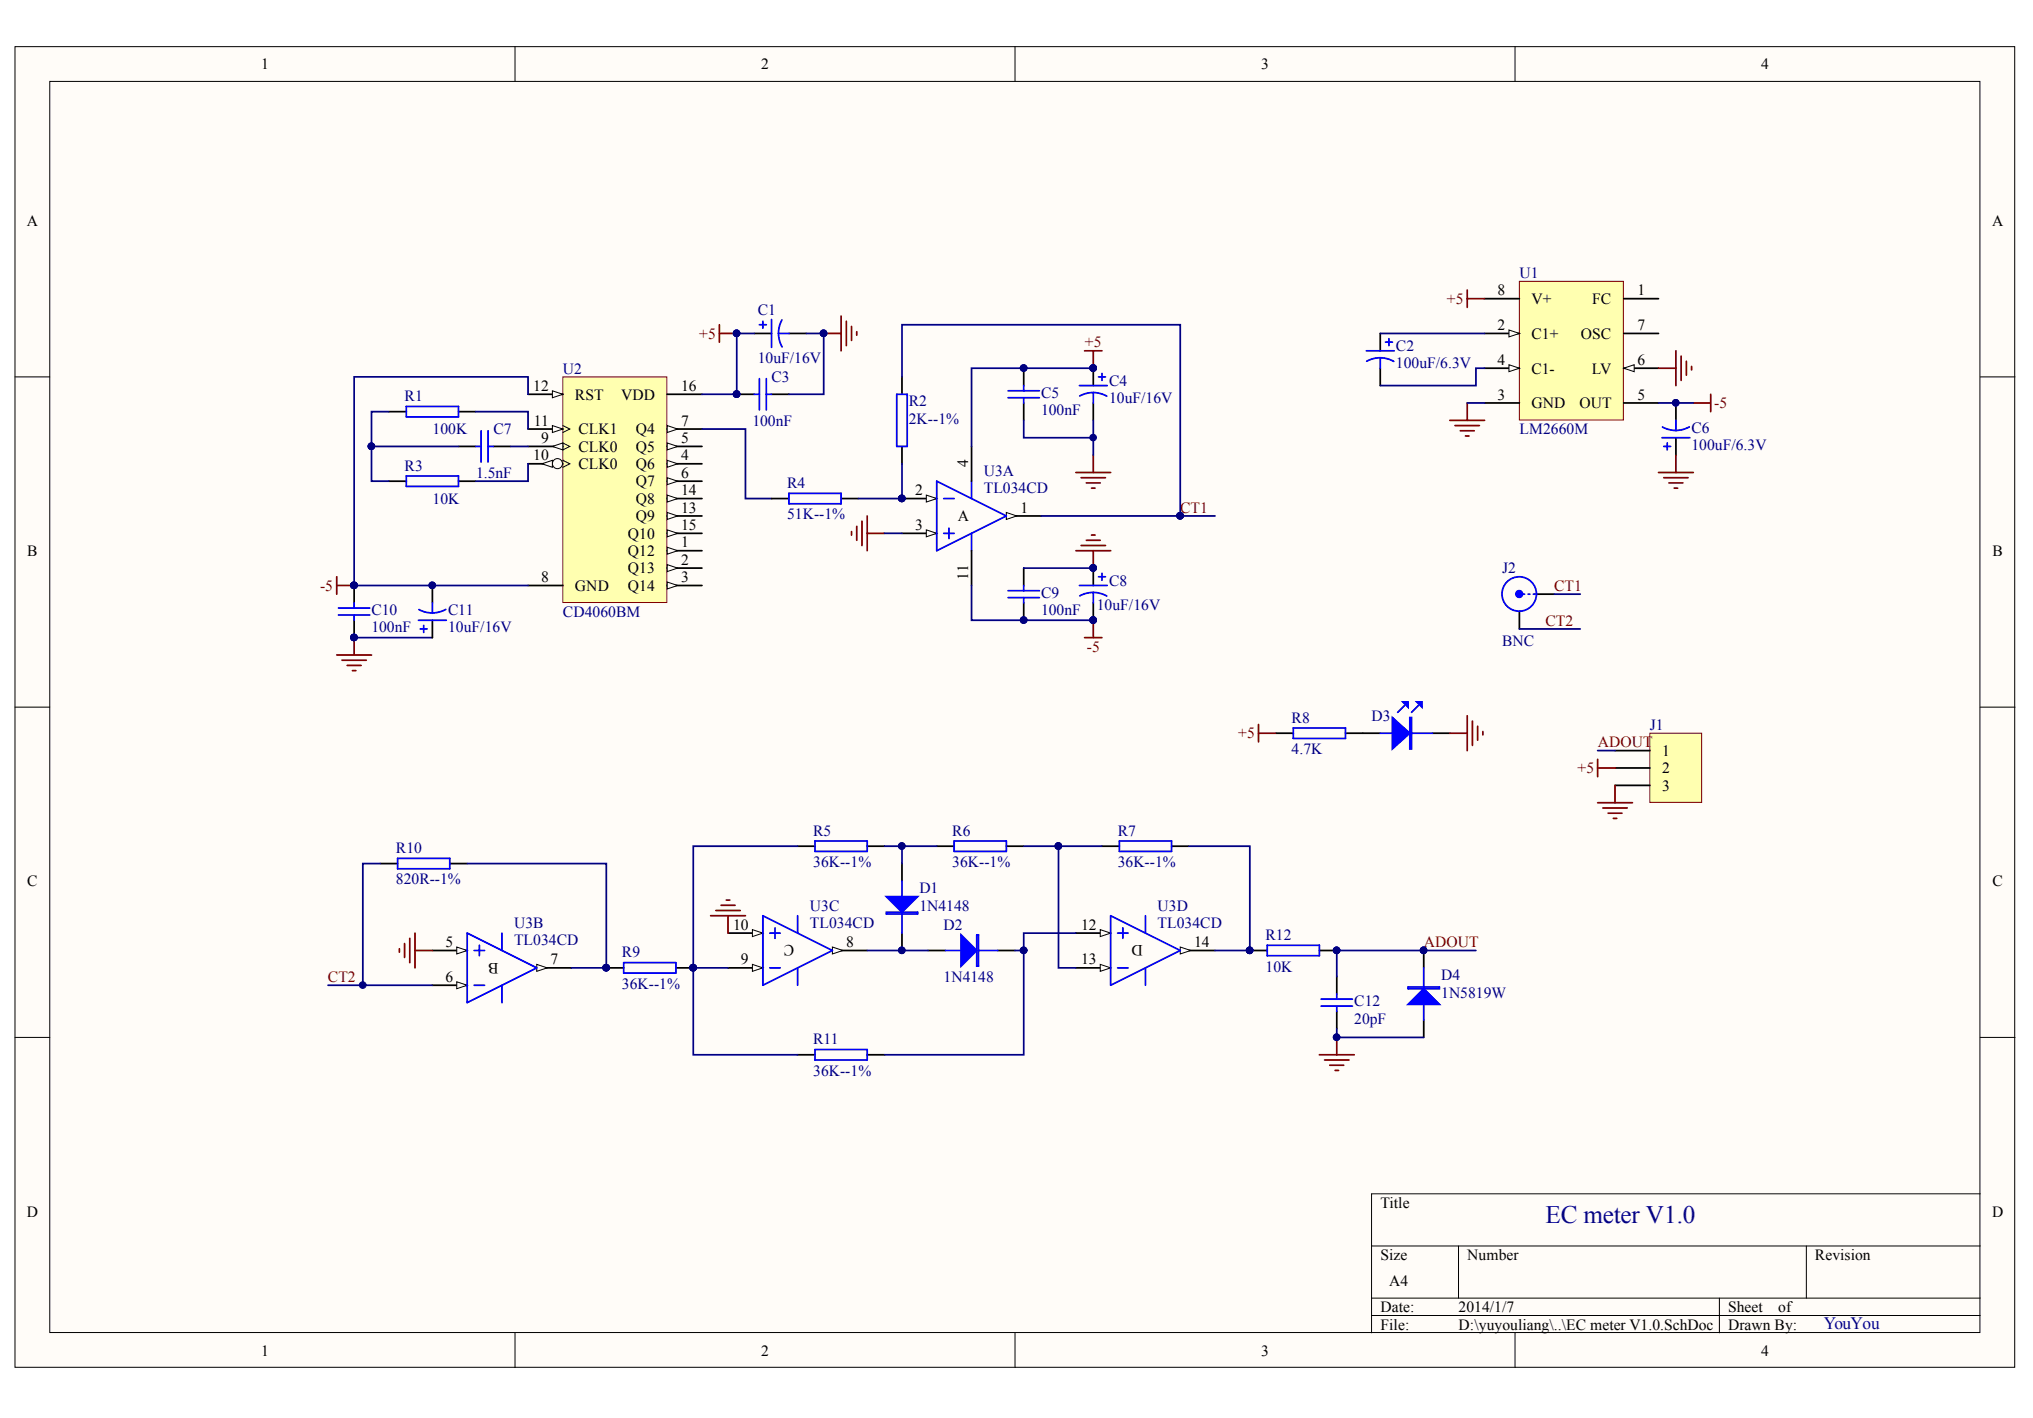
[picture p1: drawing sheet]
<svg xmlns="http://www.w3.org/2000/svg" width="287mm" height="200mm" viewBox="0 0 287 200" stroke-linecap="round" stroke-linejoin="round" font-family="sans-serif">
<defs><g id="words">
<text font-size="3.6" fill="#0c0087" x="218" y="172.6">EC meter V1.0</text>
<text font-size="2.5" fill="#0c0087" x="257.3" y="187.5">YouYou</text>
<g font-size="2.2">
<text x="36.8" y="9.8">1</text>
<text x="107.4" y="9.8">2</text>
<text x="177.9" y="9.8">3</text>
<text x="248.4" y="9.8">4</text>
<text x="3.8" y="31.9">A</text>
<text x="281" y="31.9">A</text>
<text x="211.3" y="41.7">8</text>
<text x="231" y="41.7">1</text>
<text x="211.3" y="46.6">2</text>
<text x="216" y="42.9">V+</text>
<text x="216" y="47.8">C1+</text>
<text x="223" y="47.8">OSC</text>
<text x="224.6" y="42.9">FC</text>
<text x="231" y="46.6">7</text>
<text x="211.3" y="51.5">4</text>
<text x="216" y="52.7">C1-</text>
<text x="224.6" y="52.7">LV</text>
<text x="231" y="51.5">6</text>
<text x="75.2" y="55.1">12</text>
<text x="81.1" y="56.4">RST</text>
<text x="87.6" y="56.4">VDD</text>
<text x="96.1" y="55.1">16</text>
<text x="211.3" y="56.4">3</text>
<text x="216" y="57.6">GND</text>
<text x="222.8" y="57.6">OUT</text>
<text x="231" y="56.4">5</text>
<text x="75.2" y="64.9">10</text>
<text x="75.3" y="60">11</text>
<text x="76.3" y="62.5">9</text>
<text x="81.6" y="63.7">CLK0</text>
<text x="81.6" y="61.3">CLK1</text>
<text x="89.7" y="63.7">Q5</text>
<text x="89.7" y="61.3">Q4</text>
<text x="96.1" y="62.5">5</text>
<text x="96.1" y="60">7</text>
<text x="96.1" y="64.9">4</text>
<text x="136.6" y="65.9" transform="rotate(-90 136.6 65.9)">4</text>
<text x="81.6" y="66.2">CLK0</text>
<text x="89.7" y="66.2">Q6</text>
<text x="89.7" y="68.6">Q7</text>
<text x="89.7" y="71.1">Q8</text>
<text x="96.1" y="67.4">6</text>
<text x="96.1" y="69.9">14</text>
<text x="129.1" y="69.9">2</text>
<text x="88.6" y="76">Q10</text>
<text x="89.7" y="73.5">Q9</text>
<text x="96.1" y="72.3">13</text>
<text x="96.1" y="74.8">15</text>
<text x="96.1" y="77.2">1</text>
<text x="129.1" y="74.8">3</text>
<text x="135.1" y="73.5">A</text>
<text x="143.9" y="72.3">1</text>
<text x="3.8" y="78.4">B</text>
<text x="76.3" y="82.1">8</text>
<text x="81.1" y="83.3">GND</text>
<text x="88.6" y="78.4">Q12</text>
<text x="88.6" y="80.9">Q13</text>
<text x="88.6" y="83.3">Q14</text>
<text x="96.1" y="79.7">2</text>
<text x="96.1" y="82.1">3</text>
<text x="136.6" y="81.8" transform="rotate(-90 136.6 81.8)">11</text>
<text x="281.1" y="78.4">B</text>
<text x="234.5" y="106.6">1</text>
<text x="234.5" y="109.1">2</text>
<text x="234.5" y="111.5">3</text>
<text x="3.8" y="125">C</text>
<text x="281.1" y="125">C</text>
<text x="103.4" y="131.1">10</text>
<text x="152.5" y="131.1">12</text>
<text x="62.8" y="133.6">5</text>
<text x="70.3" y="135.8" transform="rotate(-180 70.3 135.8)">B</text>
<text x="77.7" y="136">7</text>
<text x="104.5" y="136">9</text>
<text x="112" y="133.3" transform="rotate(-180 112 133.3)">C</text>
<text x="119.4" y="133.6">8</text>
<text x="152.5" y="136">13</text>
<text x="161.2" y="133.3" transform="rotate(-180 161.2 133.3)">D</text>
<text x="168.5" y="133.6">14</text>
<text x="62.8" y="138.5">6</text>
<text x="3.8" y="171.6">D</text>
<text x="194.7" y="170.4">Title</text>
<text x="281" y="171.6">D</text>
<text x="194.7" y="177.7">Size</text>
<text x="207" y="177.7">Number</text>
<text x="256.1" y="177.7">Revision</text>
<text x="194.7" y="185.1">Date:</text>
<text x="196" y="181.4">A4</text>
<text x="205.8" y="185.1">2014/1/7</text>
<text x="243.8" y="185.1">Sheet</text>
<text x="250.9" y="185.1">of</text>
<text x="36.8" y="191.2">1</text>
<text x="107.4" y="191.2">2</text>
<text x="177.9" y="191.2">3</text>
<text x="194.7" y="187.6">File:</text>
<text x="205.8" y="187.6">D:\yuyouliang\..\EC meter V1.0.SchDoc</text>
<text x="243.8" y="187.6">Drawn By:</text>
<text x="248.4" y="191.2">4</text>
</g>
<g font-size="2.2" fill="#000080">
<text x="214.4" y="39.2">U1</text>
<text x="106.9" y="44.4">C1</text>
<text x="79.4" y="52.7">U2</text>
<text x="106.9" y="51.2">10uF/16V</text>
<text x="108.8" y="53.9">C3</text>
<text x="196.9" y="49.5">C2</text>
<text x="196.9" y="51.9">100uF/6.3V</text>
<text x="57.1" y="56.6">R1</text>
<text x="128.2" y="57.3">R2</text>
<text x="128.2" y="59.8">2K--1%</text>
<text x="146.9" y="56.1">C5</text>
<text x="146.9" y="58.6">100nF</text>
<text x="156.5" y="54.4">C4</text>
<text x="156.5" y="56.9">10uF/16V</text>
<text x="61" y="61.3">100K</text>
<text x="69.6" y="61.3">C7</text>
<text x="106.1" y="60">100nF</text>
<text x="214.4" y="61.3">LM2660M</text>
<text x="238.6" y="61">C6</text>
<text x="238.6" y="63.5">100uF/6.3V</text>
<text x="57.1" y="66.4">R3</text>
<text x="61" y="71.1">10K</text>
<text x="67.2" y="67.4">1.5nF</text>
<text x="111" y="68.9">R4</text>
<text x="138.8" y="67.1">U3A</text>
<text x="138.8" y="69.6">TL034CD</text>
<text x="111" y="73.3">51K--1%</text>
<text x="156.5" y="82.6">C8</text>
<text x="211.9" y="80.9">J2</text>
<text x="52.4" y="86.8">C10</text>
<text x="52.4" y="89.2">100nF</text>
<text x="63.2" y="86.8">C11</text>
<text x="63.2" y="89.2">10uF/16V</text>
<text x="79.4" y="87">CD4060BM</text>
<text x="146.9" y="84.3">C9</text>
<text x="146.9" y="86.8">100nF</text>
<text x="154.7" y="86">10uF/16V</text>
<text x="211.9" y="91.2">BNC</text>
<text x="182.2" y="102">R8</text>
<text x="193.5" y="101.7">D3</text>
<text x="182.2" y="106.4">4.7K</text>
<text x="232.8" y="102.9">J1</text>
<text x="114.7" y="117.9">R5</text>
<text x="134.3" y="117.9">R6</text>
<text x="157.7" y="117.9">R7</text>
<text x="55.9" y="120.4">R10</text>
<text x="55.9" y="124.8">820R--1%</text>
<text x="114.7" y="122.3">36K--1%</text>
<text x="129.7" y="126">D1</text>
<text x="134.3" y="122.3">36K--1%</text>
<text x="157.7" y="122.3">36K--1%</text>
<text x="72.5" y="130.9">U3B</text>
<text x="114.3" y="128.5">U3C</text>
<text x="114.3" y="130.9">TL034CD</text>
<text x="129.7" y="128.5">1N4148</text>
<text x="133.1" y="131.1">D2</text>
<text x="163.3" y="128.5">U3D</text>
<text x="163.3" y="130.9">TL034CD</text>
<text x="72.5" y="133.4">TL034CD</text>
<text x="87.7" y="135.1">R9</text>
<text x="178.5" y="132.6">R12</text>
<text x="178.5" y="137">10K</text>
<text x="87.7" y="139.5">36K--1%</text>
<text x="133.1" y="138.5">1N4148</text>
<text x="191.1" y="142">C12</text>
<text x="203.3" y="138.3">D4</text>
<text x="203.3" y="140.7">1N5819W</text>
<text x="114.7" y="147.3">R11</text>
<text x="191.1" y="144.4">20pF</text>
<text x="114.7" y="151.8">36K--1%</text>
</g>
<g font-size="2.2" fill="#800000">
<text x="98.7" y="47.8">+5</text>
<text x="204.1" y="42.9">+5</text>
<text x="153" y="49">+5</text>
<text x="241.8" y="57.6">-5</text>
<text x="166.5" y="72.3">CT1</text>
<text x="45.2" y="83.3">-5</text>
<text x="219.3" y="83.3">CT1</text>
<text x="218" y="88.2">CT2</text>
<text x="153.3" y="91.9">-5</text>
<text x="174.7" y="104.2">+5</text>
<text x="225.4" y="105.4">ADOUT</text>
<text x="222.6" y="109.1">+5</text>
<text x="200.9" y="133.6">ADOUT</text>
<text x="46.3" y="138.5">CT2</text>
</g>
</g></defs>
<g fill="#fffcf8" stroke="#000" stroke-width=".14">
<path d="M2.1 6.6h282.1v186.3h-282.1z"/>
<path d="M7 11.5h272.3v176.5h-272.3z"/>
</g>
<g fill="none" stroke="#000" stroke-width=".14">
<path d="M72.7 6.6v4.9M143.2 6.6v4.9M213.7 6.6v4.9M2.1 53.2h4.9M279.4 53.2h4.9M2.1 99.8h4.9M279.4 99.8h4.9M2.1 146.3h4.9M279.4 146.3h4.9M193.5 175.8h85.9M205.8 175.8v7.3M254.8 175.8v7.3"/>
<path d="M279.4 168.4h-85.9v19.6M72.7 188v4.9M143.2 188v4.9M193.5 183.1h85.9M193.5 185.6h85.9M213.7 188v4.9M242.6 183.1v4.9"/>
</g>
<path d="M79.4 53.2h14.7v31.8h-14.7z" fill="#ffffb0" stroke="#800000" stroke-width=".14"/>
<path d="M94.1 72.8h4.9" fill="none" stroke="#000" stroke-width=".25"/>
<path d="M94.1 72.3l1.5 .5-1.5 .5z" fill="#fffcf8" stroke="#000" stroke-width=".14"/>
<path d="M94.1 63h4.9" fill="none" stroke="#000" stroke-width=".25"/>
<path d="M94.1 62.5l1.5 .5-1.5 .5z" fill="#fffcf8" stroke="#000" stroke-width=".14"/>
<path d="M94.1 60.5h4.9" fill="none" stroke="#000" stroke-width=".25"/>
<path d="M94.1 60l1.5 .5-1.5 .5z" fill="#fffcf8" stroke="#000" stroke-width=".14"/>
<path d="M94.1 65.4h4.9" fill="none" stroke="#000" stroke-width=".25"/>
<path d="M94.1 64.9l1.5 .5-1.5 .5z" fill="#fffcf8" stroke="#000" stroke-width=".14"/>
<path d="M94.1 75.2h4.9" fill="none" stroke="#000" stroke-width=".25"/>
<path d="M94.1 74.7l1.5 .5-1.5 .5z" fill="#fffcf8" stroke="#000" stroke-width=".14"/>
<path d="M94.1 77.7h4.9" fill="none" stroke="#000" stroke-width=".25"/>
<path d="M94.1 77.2l1.5 .5-1.5 .5z" fill="#fffcf8" stroke="#000" stroke-width=".14"/>
<path d="M94.1 67.9h4.9" fill="none" stroke="#000" stroke-width=".25"/>
<path d="M94.1 67.4l1.5 .5-1.5 .5z" fill="#fffcf8" stroke="#000" stroke-width=".14"/>
<path d="M74.5 82.6h4.9M94.1 80.1h4.9" fill="none" stroke="#000" stroke-width=".25"/>
<path d="M94.1 79.6l1.5 .5-1.5 .5z" fill="#fffcf8" stroke="#000" stroke-width=".14"/>
<path d="M94.1 70.3h4.9" fill="none" stroke="#000" stroke-width=".25"/>
<path d="M94.1 69.8l1.5 .5-1.5 .5z" fill="#fffcf8" stroke="#000" stroke-width=".14"/>
<path d="M94.1 82.6h4.9" fill="none" stroke="#000" stroke-width=".25"/>
<path d="M94.1 82.1l1.5 .5-1.5 .5z" fill="#fffcf8" stroke="#000" stroke-width=".14"/>
<path d="M74.5 65.4h4.9" fill="none" stroke="#000" stroke-width=".25"/>
<path d="M79.4 64.9l1 .5-1 .5" fill="none" stroke="#000" stroke-width=".14"/>
<circle cx="78.6" cy="65.4" r=".71" fill="#fffcf8" stroke="#000" stroke-width=".14"/>
<path d="M76.5 65.4l1.4-.5v1z" fill="#fffcf8" stroke="#000" stroke-width=".14"/>
<path d="M74.5 63h4.9" fill="none" stroke="#000" stroke-width=".25"/>
<path d="M79.4 62.5l1 .5-1 .5" fill="none" stroke="#000" stroke-width=".14"/>
<path d="M77.9 63l1.5-.5v1z" fill="#fffcf8" stroke="#000" stroke-width=".14"/>
<path d="M74.5 55.6h4.9" fill="none" stroke="#000" stroke-width=".25"/>
<path d="M77.9 55.1l1.5 .5-1.5 .5z" fill="#fffcf8" stroke="#000" stroke-width=".14"/>
<path d="M74.5 60.5h4.9" fill="none" stroke="#000" stroke-width=".25"/>
<path d="M79.4 60l1 .5-1 .5" fill="none" stroke="#000" stroke-width=".14"/>
<path d="M77.9 60l1.5 .5-1.5 .5z" fill="#fffcf8" stroke="#000" stroke-width=".14"/>
<path d="M94.1 55.6h4.9M127.2 70.3h5" fill="none" stroke="#000" stroke-width=".25"/>
<path d="M130.7 69.8l1.5 .5-1.5 .5z" fill="#fffcf8" stroke="#000" stroke-width=".14"/>
<circle cx="127.2" cy="70.3" r=".47" fill="#000080" stroke="#000080" stroke-width=".14"/>
<path d="M127.2 75.2h5" fill="none" stroke="#000" stroke-width=".25"/>
<path d="M130.7 74.7l1.5 .5-1.5 .5z" fill="#fffcf8" stroke="#000" stroke-width=".14"/>
<path d="M142 72.8h4.9" fill="none" stroke="#000" stroke-width=".25"/>
<path d="M142 72.3l1.4 .5-1.4 .5z" fill="#fffcf8" stroke="#000" stroke-width=".14"/>
<path d="M132.2 67.9l9.8 4.9-9.8 4.9zM133.1 70.3h1.5M133.1 75.2h1.5M133.9 74.5v1.5M137.1 67.9v2.4M137.1 75.2v2.5" fill="none" stroke="#00f" stroke-width=".25"/>
<path d="M137.1 63v4.9M137.1 77.7v4.9M102.7 131.6h4.9" fill="none" stroke="#000" stroke-width=".25"/>
<circle cx="127.2" cy="70.3" r=".47" fill="#000080" stroke="#000080" stroke-width=".14"/>
<path d="M106.1 131.1l1.5 .5-1.5 .5z" fill="#fffcf8" stroke="#000" stroke-width=".14"/>
<path d="M102.7 136.5h4.9" fill="none" stroke="#000" stroke-width=".25"/>
<path d="M106.1 136l1.5 .5-1.5 .5z" fill="#fffcf8" stroke="#000" stroke-width=".14"/>
<path d="M117.4 134.1h4.9" fill="none" stroke="#000" stroke-width=".25"/>
<path d="M117.4 133.6l1.5 .5-1.5 .5z" fill="#fffcf8" stroke="#000" stroke-width=".14"/>
<path d="M107.6 129.2l9.8 4.9-9.8 4.9zM108.6 136.5h1.5M108.6 131.6h1.5M109.3 130.9v1.5M112.5 129.2v2.4M112.5 136.5v2.5" fill="none" stroke="#00f" stroke-width=".25"/>
<path d="M151.8 131.6h4.9" fill="none" stroke="#000" stroke-width=".25"/>
<path d="M155.2 131.1l1.5 .5-1.5 .5z" fill="#fffcf8" stroke="#000" stroke-width=".14"/>
<path d="M151.8 136.5h4.9" fill="none" stroke="#000" stroke-width=".25"/>
<path d="M155.2 136l1.5 .5-1.5 .5z" fill="#fffcf8" stroke="#000" stroke-width=".14"/>
<path d="M166.5 134.1h4.9" fill="none" stroke="#000" stroke-width=".25"/>
<path d="M166.5 133.6l1.5 .5-1.5 .5z" fill="#fffcf8" stroke="#000" stroke-width=".14"/>
<path d="M156.7 129.2l9.8 4.9-9.8 4.9zM157.7 136.5h1.4M157.7 131.6h1.4M158.4 130.9v1.5M161.6 129.2v2.4M161.6 136.5v2.5" fill="none" stroke="#00f" stroke-width=".25"/>
<path d="M61 134.1h4.9" fill="none" stroke="#000" stroke-width=".25"/>
<path d="M64.4 133.6l1.5 .5-1.5 .5z" fill="#fffcf8" stroke="#000" stroke-width=".14"/>
<path d="M61 139h4.9" fill="none" stroke="#000" stroke-width=".25"/>
<path d="M64.4 138.5l1.5 .5-1.5 .5z" fill="#fffcf8" stroke="#000" stroke-width=".14"/>
<path d="M75.7 136.5h4.9" fill="none" stroke="#000" stroke-width=".25"/>
<path d="M75.7 136l1.5 .5-1.5 .5z" fill="#fffcf8" stroke="#000" stroke-width=".14"/>
<g fill="none" stroke="#00f" stroke-width=".25">
<path d="M57.3 57.3h7.4v1.5h-7.4zM106.4 55.6h.7M107.1 53.4v4.4M107.1 45.8h1M107.6 45.3v1M108.1 55.6h.7M108.1 53.4v4.4M108.8 45.1v3.9M109.8 47h1.5M109.8 47l.2 1.2 .3 .7M110.3 45.1l-.3 .8-.2 1.1M57.3 67.1h7.4v1.5h-7.4z"/>
<path d="M67.1 63h.8M67.9 60.8v4.4M68.9 63h.7M68.9 60.8v4.4M47.8 86.8h4.4M47.8 85.8h4.4M50 85v.8M50 86.8v.7M59 87.5h4M59.3 88.7h1M59.8 88.2v1M61 85v1.5"/>
<path d="M62.9 86a3.9 3.9 0 0 1-3.8 0M65.9 131.6l9.8 4.9-9.8 4.9zM66.9 139h1.5M66.9 134.1h1.5M67.6 133.3v1.5M70.8 131.6v2.5M70.8 139v2.4"/>
</g>
<g fill="none" stroke="#000" stroke-width=".25">
<path d="M54.9 58.1h2.4M64.7 58.1h2.4M103.9 55.6h2.5M106.4 47h2.4M108.8 55.6h2.5M111.3 47h2.5M54.9 67.9h2.4M64.7 67.9h2.4M64.7 63h2.4M69.6 63h2.4M50 82.6v2.4M50 87.5v2.4"/>
<path d="M61 82.6v2.4M61 87.5v2.4"/>
</g>
<path d="M52.4 63v4.9h2.5M72 63h2.5M50 89.9h11" fill="none" stroke="#000080" stroke-width=".25"/>
<g fill="#000080" stroke="#000080" stroke-width=".14">
<circle cx="52.4" cy="62.9" r=".47"/>
<circle cx="103.9" cy="47" r=".47"/>
<circle cx="49.9" cy="82.6" r=".47"/>
<circle cx="49.9" cy="89.9" r=".47"/>
<circle cx="103.9" cy="55.6" r=".47"/>
<circle cx="116.2" cy="47" r=".47"/>
<circle cx="61" cy="82.6" r=".47"/>
</g>
<g fill="none" stroke="#800000" stroke-width=".25">
<path d="M101.5 45.8v2.5M101.5 47h2.4M116.2 47h2.5M118.7 44.6v4.9M119.4 45.3v3.5M120.1 46.1v1.9M120.9 46.8v.5M47.5 81.4v2.4M47.5 82.6h2.5M47.5 92.4h4.9M48.2 93.1h3.5M49 93.9h1.9"/>
<path d="M49.7 94.6h.5M50 89.9v2.5"/>
</g>
<path d="M214.4 39.7h14.6v19.5h-14.6z" fill="#ffffb0" stroke="#800000" stroke-width=".14"/>
<path d="M209.4 42.1h5M209.4 56.8h5M209.4 47h5M229.1 42.1h4.9" fill="none" stroke="#000" stroke-width=".25"/>
<path d="M212.9 46.5l1.5 .5-1.5 .5z" fill="#fffcf8" stroke="#000" stroke-width=".14"/>
<path d="M209.4 51.9h5" fill="none" stroke="#000" stroke-width=".25"/>
<path d="M212.9 51.4l1.5 .5-1.5 .5z" fill="#fffcf8" stroke="#000" stroke-width=".14"/>
<path d="M229.1 56.8h4.9M229.1 51.9h4.9" fill="none" stroke="#000" stroke-width=".25"/>
<path d="M229.1 51.9l1.4-.5v1z" fill="#fffcf8" stroke="#000" stroke-width=".14"/>
<g fill="none" stroke="#000" stroke-width=".25">
<path d="M127.2 53.2v2.4M144.4 51.9v2.5M144.4 56.8v2.5M154.2 51.9v2.5M154.2 56.8v2.5M194.7 47v2.5M194.7 51.9v2.5M229.1 47h4.9M236.4 56.8v2.5M108.8 70.3h2.5M118.7 70.3h2.4M127.2 63v2.4"/>
<path d="M236.4 61.7v2.5M144.4 80.1v2.5M144.4 85v2.5M154.2 80.1v2.5M154.2 85v2.5M112.5 119.4h2.5M122.3 119.4h2.5M132.2 119.4h2.4M142 119.4h2.4M155.5 119.4h2.4M165.3 119.4h2.4M53.6 121.8h2.5"/>
<path d="M63.5 121.8h2.4M85.5 136.5h2.5M95.4 136.5h2.4M127.2 121.8v2.5M127.2 131.6v2.5M130.9 134.1h2.5M140.7 134.1h2.5M176.3 134.1h2.5M186.1 134.1h2.5M188.6 137.8v2.4M112.5 148.8h2.5M122.3 148.8h2.5"/>
<path d="M188.6 142.7v2.4"/>
</g>
<g fill="none" stroke="#00f" stroke-width=".25">
<path d="M126.5 55.6h1.5v7.4h-1.5zM142.2 56.1h4.4M142.2 55.1h4.4M144.4 54.4v.7M144.4 56.1v.7M152.3 54.4h3.9M154.2 55.4l1.2 .2 .7 .3M154.2 55.4l-1.1 .1-.8 .4M154.2 55.4v1.4M155 53.2h1M155.5 52.7v1M192.8 49.5h3.9"/>
<path d="M194.7 50.5l1.2 .2 .7 .3M194.7 50.5l-1.2 .1-.7 .4M194.7 50.5v1.4M195.5 48.3h.9M195.9 47.8v1M236.4 59.3v1.5M111.3 69.6h7.4v1.5h-7.4zM234.5 61.7h3.9M234.7 63h1M235.2 62.5v1M238.3 60.2a3.9 3.9 0 0 1-3.8 0M142.2 83.3h4.4"/>
<path d="M142.2 84.3h4.4M144.4 82.6v.7M144.4 84.3v.7M152.3 82.6h3.9M154.2 83.6l.8 .1 1.1 .4M154.2 83.6l-1.1 .1-.8 .4M154.2 83.6v1.4M155 81.4h1M155.5 80.9v1M115 118.6h7.3v1.5h-7.3zM134.6 118.6h7.4v1.5h-7.4zM157.9 118.6h7.4v1.5h-7.4z"/>
<path d="M56.1 121.1h7.4v1.5h-7.4zM88 135.8h7.4v1.5h-7.4zM125 128.7h4.5v.2h-4.5zM127.2 124.3v7.3M133.4 134.1h7.3M137.8 131.9h.2v4.4h-.2zM178.8 133.3h7.3v1.5h-7.3zM115 148.1h7.3v1.4h-7.3zM186.4 140.9h4.4M186.4 141.9h4.4M188.6 140.2v.7M188.6 141.9v.8"/>
</g>
<g fill="none" stroke="#000080" stroke-width=".25">
<path d="M54.9 58.1h-2.5v4.9h12.3M67.1 58.1h7.4v2.4M74.5 55.6v-2.4h-24.5v29.4h24.5M106.4 47h-2.5v8.6h-4.9M113.8 47h2.4v8.6h-4.9M127.2 53.2v-7.4h39.3v27M144.4 59.3v2.4h9.8M154.2 51.9h-17.1v11.1M154.2 59.3v4.9M194.7 47h14.7M207 56.8h2.4M209.4 51.9h-1.2v2.5h-13.5"/>
<path d="M234 56.8h4.9M74.5 65.4v2.5h-7.4M99 60.5h6.2v9.8h3.6M124.8 75.2h2.4M127.2 65.4v4.9h-6.1M146.9 72.8h24.5M137.1 82.6v4.9h17.1M144.4 80.1h9.8M124.8 119.4h2.4v2.4M127.2 119.4h5M149.3 119.4h6.2M46.3 139h14.7"/>
<path d="M97.8 136.5v12.3h14.7M122.3 134.1h8.6M143.2 134.1h1.2v14.7h-19.6M151.8 131.6h-7.4v2.5"/>
</g>
<g fill="none" stroke="#800000" stroke-width=".25">
<path d="M153 49.5h2.5M154.2 49.5v2.4M204.5 59.3h4.9M207 40.9v2.5M207 56.8v2.5M207 42.1h2.4M234 51.9h2.4M236.4 49.5v4.9M237.2 50.2v3.5M237.9 51v1.9M238.6 51.7v.5M238.9 56.8h2.4"/>
<path d="M241.3 55.6v2.5M120.1 75v.5M120.9 74.3v1.9M121.6 73.5v3.4M122.3 72.8v4.9M122.3 75.2h2.5M151.8 66.7h4.9M151.8 77.7h4.9M152.5 67.4h3.5M152.5 76.9h3.5M153.3 68.1h1.9M153.3 76.2h1.9"/>
<path d="M154 68.9h.5M154 75.5h.5M154.2 64.2v2.5M154.2 77.7v2.4M205.3 60h3.4M206 60.8h2M206.7 61.5h.5M234 66.7h4.9M234.7 67.4h3.4M235.5 68.1h1.9M236.2 68.9h.5M236.4 64.2v2.5"/>
<path d="M153 89.9h2.5M154.2 87.5v2.4M56.3 133.8v.5M57.1 133.1v2M57.8 132.4v3.4M58.5 131.6v4.9M58.5 134.1h2.5M100.3 129.2h4.9M101 128.4h3.4M101.7 127.7h2M102.5 127h.5M102.7 129.2v2.4"/>
<path d="M186.1 148.8h4.9M186.9 149.5h3.4M187.6 150.3h2M188.3 151h.5M188.6 146.3v2.5"/>
</g>
<g fill="#000080" stroke="#000080" stroke-width=".14">
<circle cx="236.4" cy="56.8" r=".47"/>
<circle cx="144.4" cy="51.9" r=".47"/>
<circle cx="154.2" cy="51.9" r=".47"/>
<circle cx="52.4" cy="62.9" r=".47"/>
<circle cx="103.9" cy="47" r=".47"/>
<circle cx="103.9" cy="55.6" r=".47"/>
<circle cx="116.2" cy="47" r=".47"/>
<circle cx="49.9" cy="82.6" r=".47"/>
<circle cx="154.2" cy="87.5" r=".47"/>
<circle cx="144.4" cy="87.5" r=".47"/>
<circle cx="154.2" cy="80.1" r=".47"/>
<circle cx="154.2" cy="61.7" r=".47"/>
<circle cx="127.2" cy="70.3" r=".47"/>
<circle cx="166.5" cy="72.8" r=".47"/>
<circle cx="127.2" cy="134.1" r=".47"/>
<circle cx="97.8" cy="136.5" r=".47"/>
<circle cx="85.5" cy="136.5" r=".47"/>
<circle cx="127.2" cy="119.3" r=".47"/>
<circle cx="144.4" cy="134.1" r=".47"/>
<circle cx="149.3" cy="119.3" r=".47"/>
<circle cx="188.6" cy="134.1" r=".47"/>
<circle cx="176.3" cy="134.1" r=".47"/>
<circle cx="188.6" cy="146.3" r=".47"/>
<circle cx="200.8" cy="134.1" r=".47"/>
</g>
<g fill="#00f" stroke="#00f" stroke-width=".25">
<path d="M125 126.5h4.5l-2.3 2.2z"/>
<path d="M135.6 131.9l2.2 2.2-2.2 2.2z"/>
</g>
<path d="M232.8 103.4h7.3v9.8h-7.3z" fill="#ffffb0" stroke="#800000" stroke-width=".14"/>
<path d="M214.4 86.3v2.4M216.8 83.8h2.5M180 103.4h2.5M189.8 103.4h4.9M202.1 103.4h2.4M227.8 105.9h5M227.8 108.3h5M227.8 110.8h5M200.9 134.1v2.4M200.9 143.9v2.4" fill="none" stroke="#000" stroke-width=".25"/>
<path d="M214.4 88.7h8.5M219.3 83.8h3.6M112.5 119.4h-14.7v17.1h4.9M144.4 119.4h4.9v17.1h2.5M167.7 119.4h8.6v14.7h-4.9M225.4 105.9h2.4M53.6 121.8h-2.4v17.2M65.9 121.8h19.6v14.7h-4.9M208.2 134.1h-19.6v3.7M188.6 145.1v1.2h12.3" fill="none" stroke="#000080" stroke-width=".25"/>
<g fill="none" stroke="#800000" stroke-width=".25">
<path d="M177.5 102.2v2.5M177.5 103.4h2.5M204.5 103.4h2.5M207 101v4.9M207.7 101.7v3.4M208.5 102.4v2M209.2 103.2v.5M225.4 107.1v2.5M225.4 108.3h2.4M225.4 113.2h4.9M226.1 114h3.5M226.9 114.7h1.9"/>
<path d="M227.6 115.4h.5M227.8 110.8v2.4"/>
</g>
<g fill="#000080" stroke="#000080" stroke-width=".14">
<circle cx="85.5" cy="136.5" r=".47"/>
<circle cx="51.2" cy="139" r=".47"/>
<circle cx="97.8" cy="136.5" r=".47"/>
<circle cx="149.3" cy="119.3" r=".47"/>
<circle cx="176.3" cy="134.1" r=".47"/>
<circle cx="200.8" cy="134.1" r=".47"/>
<circle cx="188.6" cy="146.3" r=".47"/>
<circle cx="188.6" cy="134.1" r=".47"/>
</g>
<circle cx="214.3" cy="83.8" r=".47" fill="#00f" stroke="#00f" stroke-width=".25"/>
<g fill="none" stroke="#00f" stroke-width=".25">
<path d="M198.2 99.5l-1 1M200.1 99.5l-1 1M214.8 83.8h.3M215.6 83.8h.2M216.3 83.8h.3M182.5 102.7h7.3v1.5h-7.3zM194.7 103.4h7.4M198.6 139.2h4.5v.3h-4.5zM200.9 136.5v7.4"/>
<circle cx="214.3" cy="83.8" r="2.43"/>
</g>
<g fill="#00f" stroke="#00f" stroke-width=".25">
<path d="M196.4 101.2l2.5 2.2-2.5 2.2z"/>
<path d="M199.9 99h.7v.8z"/>
<path d="M197.9 99h.7v.8z"/>
<path d="M198.6 141.7l2.3-2.2 2.2 2.2z"/>
<path d="M198.9 101.2h.2v4.4h-.2z" fill-rule="evenodd"/>
</g>
<use href="#words"/>
</svg>
